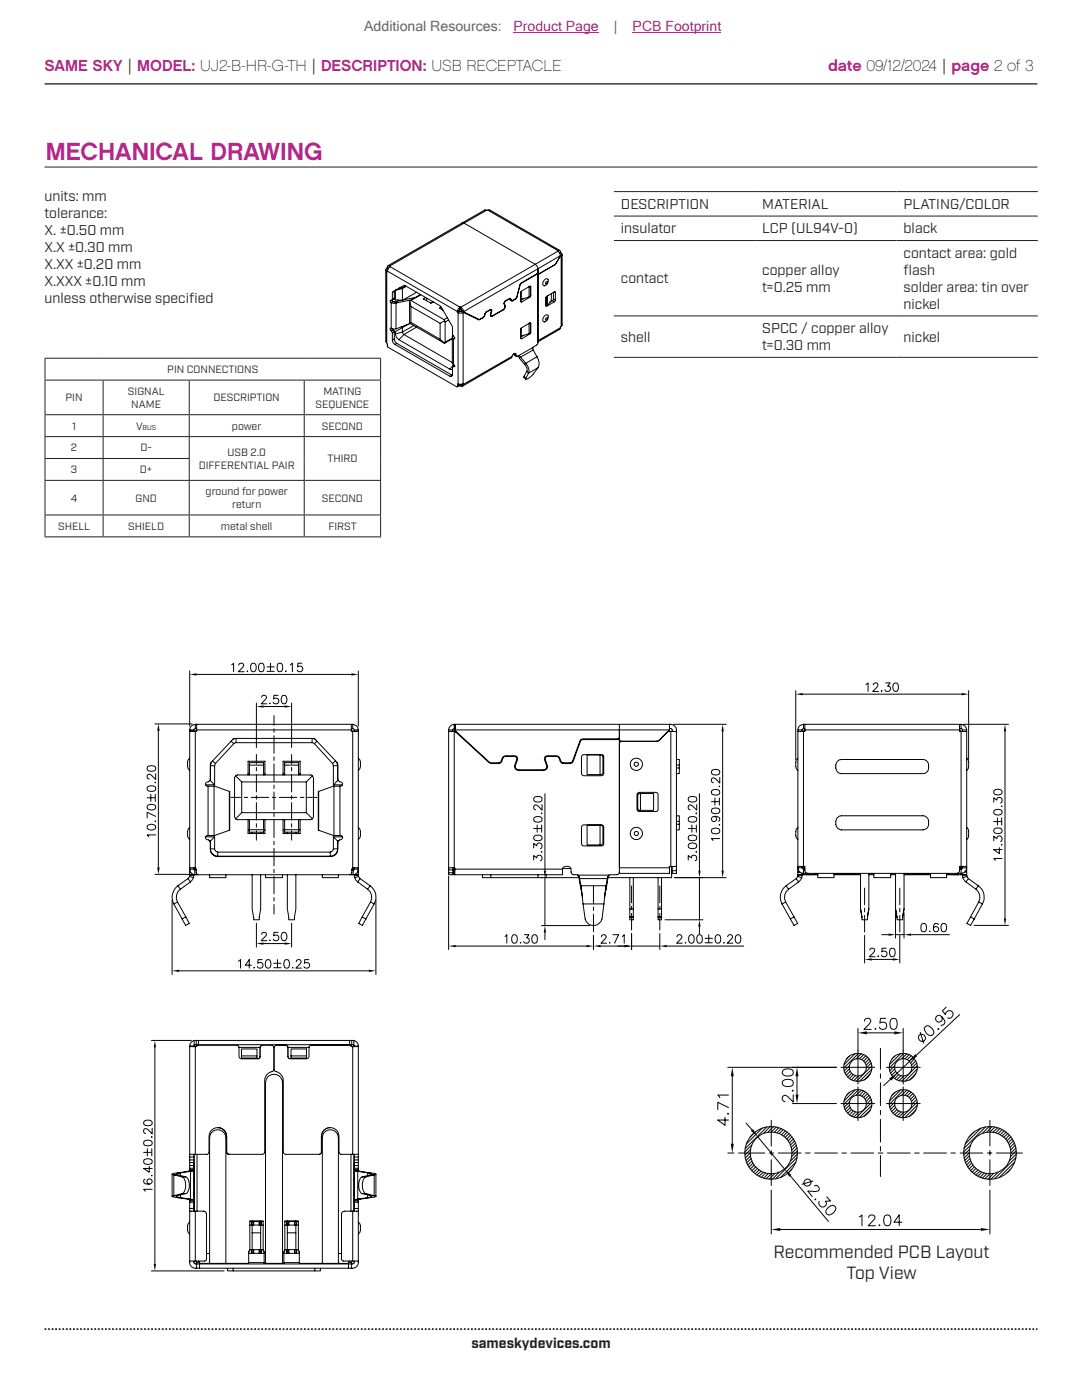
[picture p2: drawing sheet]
<svg xmlns="http://www.w3.org/2000/svg" width="216mm" height="279mm" viewBox="0 0 216 279" stroke-linecap="round" stroke-linejoin="round" font-family="sans-serif">
<defs><g id="words">
<text font-size="4.9" fill="#bd238f" x="9.1" y="31.9">MECHANICAL DRAWING</text>
<g font-size="3.5" fill="#231f20">
<text x="154.3" y="251">Recommended PCB Layout</text>
<text x="168.9" y="255.2">Top View</text>
</g>
<g font-size="3.2" fill="#bd238f">
<text x="8.9" y="14.3">SAME SKY | MODEL: UJ2-B-HR-G-TH | DESCRIPTION: USB RECEPTACLE</text>
<text x="165.2" y="14.3">date 09/12/2024 | page 2 of 3</text>
</g>
<g font-size="2.8" fill="#63676b">
<text x="72.7" y="6.1">Additional Resources:</text>
<text x="122.5" y="6.1">|</text>
</g>
<g font-size="2.8" fill="#bd238f">
<text x="102.4" y="6.1">Product Page</text>
<text x="126.2" y="6.1">PCB Footprint</text>
</g>
<g font-size="2.8" fill="#231f20">
<text x="8.9" y="40.2">units: mm</text>
<text x="123.9" y="41.7">DESCRIPTION</text>
<text x="152.1" y="41.7">MATERIAL</text>
<text x="180.3" y="41.7">PLATING/COLOR</text>
<text x="8.9" y="43.6">tolerance:</text>
<text x="8.9" y="47">X. ±0.50 mm</text>
<text x="123.9" y="46.6">insulator</text>
<text x="152.1" y="46.6">LCP (UL94V-0)</text>
<text x="180.3" y="46.6">black</text>
<text x="8.9" y="50.4">X.X ±0.30 mm</text>
<text x="8.9" y="53.8">X.XX ±0.20 mm</text>
<text x="180.3" y="51.5">contact area: gold</text>
<text x="8.9" y="57.1">X.XXX ±0.10 mm</text>
<text x="123.9" y="56.6">contact</text>
<text x="152.1" y="54.9">copper alloy</text>
<text x="152.1" y="58.2">t=0.25 mm</text>
<text x="180.3" y="54.9">f</text>
<text x="180.3" y="54.9">lash</text>
<text x="180.3" y="58.2">solder area: tin over</text>
<text x="8.9" y="60.5">unless otherwise specif</text>
<text x="37.7" y="60.5">ied</text>
<text x="180.3" y="61.6">nickel</text>
<text x="123.9" y="68.2">shell</text>
<text x="152.1" y="66.5">SPCC / copper alloy</text>
<text x="152.1" y="69.9">t=0.30 mm</text>
<text x="180.3" y="68.2">nickel</text>
<text x="94.1" y="269">sameskydevices.com</text>
</g>
<g font-size="2.1" fill="#231f20">
<text x="33.4" y="74.4">PIN CONNECTIONS</text>
<text x="13.1" y="80.1">PIN</text>
<text x="25.5" y="78.8">SIGNAL</text>
<text x="26.2" y="81.4">NAME</text>
<text x="42.6" y="80.1">DESCRIPTION</text>
<text x="63" y="81.4">SEQUENCE</text>
<text x="64.5" y="78.8">MATING</text>
<text x="14.4" y="85.7">1</text>
<text x="27.1" y="85.7">V</text>
<text x="46.3" y="85.7">power</text>
<text x="64.2" y="85.7">SECOND</text>
<text x="14.1" y="94.5">3</text>
<text x="14.1" y="90.1">2</text>
<text x="27.9" y="94.5">D+</text>
<text x="28" y="90.1">D-</text>
<text x="39.6" y="93.5">DIFFERENTIAL PAIR</text>
<text x="45.4" y="91">USB 2.0</text>
<text x="65.3" y="92.3">THIRD</text>
<text x="14.1" y="100.1">4</text>
<text x="27" y="100.1">GND</text>
<text x="41" y="98.8">ground for power</text>
<text x="46.3" y="101.4">return</text>
<text x="64.2" y="100.1">SECOND</text>
<text x="11.6" y="105.7">SHELL</text>
<text x="25.6" y="105.7">SHIELD</text>
<text x="44.1" y="105.7">metal shell</text>
<text x="65.5" y="105.7">FIRST</text>
</g>
<text font-size="1.4" fill="#231f20" x="28.5" y="85.7">BUS</text>
</g></defs>
<path d="M8.9 16.7h198.1" fill="none" stroke="#231f20" stroke-width=".26"/>
<path d="M8.9 265.3h198.1" fill="none" stroke="#231f20" stroke-width=".35" stroke-dasharray=".4 .4 .4 .4 .4 .4" stroke-dashoffset=".7" stroke-linecap="butt"/>
<path d="M8.9 33.3h198.1M122.5 38.2h84.6M122.5 43.1h84.6M122.5 48h84.6M122.5 63h84.6M122.5 71.3h84.6" fill="none" stroke="#231f20" stroke-width=".2"/>
<path d="M175.9 186.5h1.4M178.7 182.2v5M178.7 186.5h1.7M180.4 182.2v5M181.8 186.5h7.7" fill="none" stroke="#040503" stroke-width=".2"/>
<g fill="#040503">
<path d="M177.3 186.3l1.4 .2-1.4 .3z"/>
<path d="M180.4 186.5l1.4-.2v.5z"/>
</g>
<g fill="none" stroke="#040503" stroke-width=".2">
<path d="M172.5 177.2v3.4M179.5 177.2v3.4M172.5 181.2v.8M172.5 182.7v3.3M172.5 186.7v5.5M173.9 191.5h4.3M179.5 181.2v.8M179.5 182.7v3.3M179.5 186.7v5.5M184 184.4a.56 .56 0 0 1 .8 .2 .84 .84 0 0 1-.5 1.4l-.3-.1a1.32 1.32 0 0 1 0-1.5zM185.5 185.8v.2zM187.2 184.5a.5 .5 0 0 0-.4-.2 .5 .5 0 0 0-.5 .3 .98 .98 0 0 0 .4 1.4 .53 .53 0 0 0 .6-.5 .53 .53 0 0 0-.5-.6 .53 .53 0 0 0-.5 .5"/>
<path d="M188 184.4a.56 .56 0 0 1 .8 .2 .84 .84 0 0 1-.5 1.4l-.3-.1a1.32 1.32 0 0 1 0-1.5z"/>
</g>
<g fill="#040503">
<path d="M178.2 191.2l1.3 .3-1.3 .2z"/>
<path d="M172.5 191.5l1.4-.3v.5z"/>
</g>
<path d="M158.8 137.8v13.8M160.2 138.5h31.7M193.3 137.8v13.8M173.6 189.6l.3-.4 .5 .1 .1 .2-.2 .6-.8 .8h1.1M175.1 190.9l.2-.2v.2zM176.8 189.2h-.8v.8a.59 .59 0 0 1 .8-.1 .59 .59 0 0 1-.1 .9 .59 .59 0 0 1-.8-.2M177.7 189.3a.57 .57 0 0 1 .8 .2 .88 .88 0 0 1-.5 1.4 1.12 1.12 0 0 1-.3-1.6z" fill="none" stroke="#040503" stroke-width=".2"/>
<g fill="#040503">
<path d="M191.9 138.3l1.4 .2-1.4 .3z"/>
<path d="M158.8 138.5l1.4-.2v.5z"/>
</g>
<path d="M172.8 136.6l.4-.3v1.7M174.3 136.7l.1-.3 .5-.1 .2 .1 .1 .4-1.1 1.2h1.2M175.9 137.8v.2zM176.7 136.3h.9l-.5 .7a.55 .55 0 0 1 .6 .5 .55 .55 0 0 1-.5 .5 .55 .55 0 0 1-.6-.4M178.4 136.4a.53 .53 0 0 1 .8 .2 .89 .89 0 0 1-.5 1.4 1.05 1.05 0 0 1-.3-1.6zM192.2 144.6h9M200.5 146v37.3M194.4 184.7h6.8" fill="none" stroke="#040503" stroke-width=".2"/>
<g fill="#040503">
<path d="M200.3 183.3h.5l-.3 1.4z"/>
<path d="M200.5 144.6l.3 1.4h-.5z"/>
</g>
<g fill="none" stroke="#040503" stroke-width=".2">
<path d="M159.2 151.3a2.01 2.01 0 0 0 0 2.5M159.2 146v-.3h.9v.3M160.3 146h-1.1v26.9h1.1M160.3 144.6v.8h.3M160.3 145.4l-.2 .3M160.3 144.6a1.12 1.12 0 0 0-1.1 1.1M160.3 144.6h.3M160.5 145.7l-.3 .3M160.6 145.7v-1.1h30.9v1.1M160.6 145.6l-.1 .1 .1 .2M167.1 151.9l.4-.2 .4-.1h16.3a1.42 1.42 0 0 1 1 2.1l-.6 .6-.4 .1h-16.3a1.46 1.46 0 0 1-.8-2.5zM191.5 144.6h.3"/>
<path d="M191.5 145.6l.1 .1M191.6 145.7l.2 .3M191.6 145.7l-.1 .2M191.8 146h1.1v26.9h-1.1M191.8 144.6v.8h-.3M191.8 144.6a1.22 1.22 0 0 1 1.1 1.4M191.8 145.4l.2 .3M192.9 151.3a2.23 2.23 0 0 1 .3 2.1l-.3 .4M192.9 145.7h-.9v.3M198.4 157.8a1 1 0 0 1 1.6 .2v.2a.96 .96 0 0 1-1.7 0zM156.9 176.8a2.84 2.84 0 0 0-.9 3.6M157.4 177.5a1.97 1.97 0 0 0-.6 2.5"/>
<path d="M158.9 175.3l-2 1.5 .5 .7M159.2 174.9l-.3 .4 .5 .7M159.2 165.1a1.95 1.95 0 0 0 0 2.5M159.2 174v.6h.9M159.2 174.6l.9 .1M159.2 172.9v1.1M159.2 174.7v.2M159.2 174h.4M159.4 176l-2 1.5M160 175.2l-.6 .8M160.1 174.7l-.1 .5-.8-.3M160.1 174.5l.3 .1"/>
<path d="M160.1 172.9v.3l.2 .1M160.1 174.3v.4M160.2 172.9l.2 .1M160.3 173.5l-.2-.3h-.9a1.06 1.06 0 0 0 1.1 1.1M160.3 174.3h30.6M160.3 173.3l.2 .2M160.3 174.3l.1 .3M160.3 173v.3M160.6 172.9l-.2 .1 .2 .3M160.6 172.9h-.3v-26.9h.3v-.3h30.9v.3h.3v26.9h-.3l-.1 1.1-.5 .3M160.6 172.9l.1 1.1 .5 .3M160.6 173.5h-.3v.8"/>
<path d="M160.9 174.6h2.3M162.6 174.3v.2M163.1 174.3v.2l-2.7 .1M163.1 174.5h.1M163.2 174.3v.9h3.2v-.9M166.4 174.6h5.3M166.6 174.3v.2h.4M166.6 174.5h-.2M167 174.3v.2M167.1 163.2l.4-.3 .4-.1h16.3a1.44 1.44 0 0 1 1.1 1.4 1.44 1.44 0 0 1-1.1 1.4h-16.3a1.46 1.46 0 0 1-.8-2.4zM171.7 174.3v7.1l.3 1.7M171.7 174.4l-4.7 .1"/>
<path d="M173.4 174.3v7.1l-.3 2.2h-1.1v-.5M173.4 174.3h.4M173.4 174.6h1M173.8 174.3h.1M174.2 174.3h-.4M174.2 174.3h.2M174.4 174.3v.9h3.3v-.9M177.7 174.3h.2M177.7 174.6h1M177.9 174.3h.4M178.3 174.3h.4M178.3 174.3h.1"/>
<path d="M178.7 174.3v7.1l.3 1.7M180.4 174.3v7.1l-.3 2.2h-1.1v-.5M180.4 174.4l4.7 .1M180.4 174.6h5.3M185.1 174.3v.2M185.5 174.3v.2h-.4M185.5 174.5h.2M185.7 174.3v.9h3.2v-.9M188.9 174.6h2.3M188.9 174.5h.1M189 174.3v.2h.4M189.4 174.5l2.3 .1"/>
<path d="M189.4 174.3v.2M191.5 173.5h.3v.8h-.9M191.5 172.9l.2 .1 .1-.1M191.7 173l-.2 .3M191.8 173.3l-.2 .2M191.8 173v.3M192 172.9v.5l-.2 .1M192 174.6l.9 .1M192 174.7l.1 .5 .8-.3M192 174.5l-.3 .1M192.1 175.2l.6 .8M192.5 174h.4"/>
<path d="M192.9 165.1a2.18 2.18 0 0 1 .3 2.1l-.3 .4M192.9 173.2a1.12 1.12 0 0 1-1.1 1.1l-.1 .3M192.9 173.2v1.4h-.9v-.3M192.9 173.2l-1.1 .1M192.9 172.9v.3M192.9 174.6v.1M192.9 174.7v.2M192.9 174.9l.3 .4M193.2 175.3l2 1.5-.5 .7-2-1.5M193.2 175.3l-.5 .7M194.7 177.5a2.01 2.01 0 0 1 .6 2.5M195.2 176.8a2.73 2.73 0 0 1 .8 3.6"/>
<path d="M198.3 167.8v-.9l.6 .5a.56 .56 0 0 1 .9-.5 .56 .56 0 0 1-.2 1M198.3 160.1v-.9l.6 .5a.56 .56 0 0 1 .9-.4 .56 .56 0 0 1-.2 1M198.3 164h1.4M198.4 165.5a1.07 1.07 0 0 1 1.6 .2v.2a.88 .88 0 0 1-1.4 .4 .57 .57 0 0 1-.2-.8zM198.4 161.8a1.32 1.32 0 0 1 1.5 0 .56 .56 0 0 1-.3 .8 .84 .84 0 0 1-1.3-.6zM199 163.2v1.5M199.4 169.2v1.2l-1.1-.8h1.7M199.9 168.5v.2zM199.9 160.8v.2zM199.9 163.2v1.5M200 171.3h-1.7l.3 .4M156 180.4l1.7 3 .7-.4"/>
<path d="M156.8 180l2.4 4.3-.8 .4-.7-1.3M156.8 180l-.8 .4M171.7 181.4l.3 1.7M173.4 181.4l-.3 1.7M178.7 181.4l.3 1.7M180.4 181.4l-.3 1.7M193.7 183l-.8 1.3 .8 .4 .7-1.3M195.3 180l-1.6 3 .7 .4M195.3 180l.7 .4M196 180.4l-1.6 3M30.2 207.6h8M30.9 209v43.2"/>
<path d="M30.2 253.6h14.5"/>
</g>
<g fill="#040503">
<path d="M30.9 207.6l.2 1.4h-.4z"/>
<path d="M30.7 252.2h.4l-.2 1.4z"/>
</g>
<g fill="none" stroke="#040503" stroke-width=".2">
<path d="M37.9 133.9v11M39.2 134.6h30.9M71.5 133.9v11M37.9 208.9h1.1v21.5h-1.1zM38.7 208.8v.1M38.7 208.6v.2h-.8M38.7 207.6a1.16 1.16 0 0 0-.8 1.3M38.9 208.9l.3-.1-.2 .1M39.2 207.6v.9h.4M39.2 208.8l.4-.2h7.7l.4 .2v.2M39.2 208.5v.2M39.5 208.5l-.4 .3"/>
<path d="M39.6 208.6l-.4 .2M39.6 207.6h30.2v.9h-30.2zM39.6 207.6h-.9v1l.5-.1M47.7 209v1.9l.4 .4 3.6-.1 .2-.3v-1.9M47.7 209h4.2M48.2 209.3h3.1v1.4h-3.1zM48.2 210.7v.5h3.1v-.5M51.9 209l.4-.4h1.9l.2 .1 .2 .3M51.9 209v1.9l-.2 .3-.2 .1M53.7 214.7a1.71 1.71 0 0 1 2.7 1.4v36h-3.4v-36l.3-1zM54.6 209h.1M54.6 209v4.4l-.1 .4a1.95 1.95 0 0 0-1.7 1.9l-.1 14.4-.3 .3h-6.8"/>
<path d="M54.7 209v4.4l.2 .4a1.95 1.95 0 0 1 1.6 1.9l.1 14.4 .4 .3 6.9-.1 .3-.4v-3.1M57 208.6l.3 .1 .2 .3M57 208.6h.1M57 208.6h-1.9l-.4 .4M57 208.6l.5 .4M57.5 209v1.9l.1 .3 .3 .1 3.5-.1 .3-.3v-1.9M57.5 209h4.2M57.5 209v1.9l.4 .4M58.1 209.3h3.1v1.9h-3.1zM58.1 210.7h3.1M69.8 208.6l.3 .2M69.8 207.6h.8v1l-.4-.1"/>
<path d="M69.9 208.5l.3 .3M70.1 208.8l-.3-.2h-7.7l-.4 .2v.2M70.1 208.5v.2M70.2 207.6v.9h-.4M70.4 208.9h1.1v21.5h-1.1zM70.4 208.9l-.3-.1 .4 .1M70.6 208.6l.1 .2h.8M70.6 207.6a1.14 1.14 0 0 1 .9 1.2M70.7 208.8v.1M71.5 208.8v.1M28.7 230h1.4M28.7 231.5a1.12 1.12 0 0 1 1.7 .2v.2a.94 .94 0 0 1-1.4 .4 .57 .57 0 0 1-.3-.8z"/>
<path d="M28.7 227.8a1.38 1.38 0 0 1 1.6 0 .54 .54 0 0 1-.3 .8 .84 .84 0 0 1-1.3-.5zM28.7 223.8a1.05 1.05 0 0 1 1.7 .2v.2a1 1 0 0 1-1.7 0zM28.9 235.3a.48 .48 0 0 0-.2 .7 .96 .96 0 0 0 1.7-.3 .53 .53 0 0 0-.6-.4 .53 .53 0 0 0-.5 .5 .53 .53 0 0 0 .5 .5M29.4 229.3v1.4M29.8 232.8v1.2l-1.1-.8h1.7M30.3 234.5v.2zM30.3 226.8v.2zM30.3 229.3v1.4M30.4 237.4h-1.7l.3 .3M30.4 225.2v1.1l-1.2-1.1-.4 .1-.1 .2v.5l.4 .2M34.3 234.3v4.5M34.7 234.5l1.6 .4a2.33 2.33 0 0 1 0 3.3l-1.6 .4z"/>
<path d="M35.4 238.6l-.2 .1v.1l.8 .2M35.5 239l2.5 .3M35.5 234.1l2-.3a.99 .99 0 0 0 1.2-.4v6.3l-.1-.3M35.5 239h.5M36 234.1l-1.7 .2 2.8 .6M36 234.1l-.8 .2v.1l.2 .1M36 234.1l2-.3v5.5M36 239l2 .3M36 234.1v.5M36 238.5v.5M36.3 234.9h.8a2.33 2.33 0 0 1 0 3.3M36.3 238.2h.8"/>
<path d="M37.1 238.2l-2.8 .6 1.2 .2M37.5 239.3l.3 .1M37.8 239.4h.8M37.8 239.4l.1 .3M37.9 230.4v.5h.8M37.9 230.9v.6M37.9 239.7v.2h.8M37.9 232.6v.5M37.9 239.9v1.3M37.9 239.7h.8v2M37.9 233.4l-.1 .2M37.9 232.6h.8"/>
<path d="M38 239.3l.6 .1M38.6 233.7l-1.1 .1M38.7 231.5h-.8v.5M38.7 230.4v3h-.8M38.7 233.1h-.8v.3M38.7 232h-.8v.6M38.7 238.1h.1M38.7 238.4h.1M38.7 230.4v11.3M38.7 235.3v.2M39.3 230.4v11.3M42.5 225.8a1.63 1.63 0 0 1 1.7-.2 1.63 1.63 0 0 1 .9 1.5v25h-3.3v-25l.3-1z"/>
<path d="M43.4 225a1.78 1.78 0 0 1 1.8 1.8v3.1M45.2 229.9l.1 .2 .3 .3M45.2 229.9v-3.1a1.76 1.76 0 0 0-1.7-1.8 1.76 1.76 0 0 0-1.8 1.8v3.3l-.4 .3h-2.3M45.6 230.3v.1M64.1 229.9v-3.1a1.76 1.76 0 0 1 1.8-1.8 1.76 1.76 0 0 1 1.7 1.8v3.1l.2 .4 2.6 .1M64.1 229.9v.2l-.4 .3M64.1 229.9h.1M64.1 226.8h.1M64.6 226.1a1.63 1.63 0 0 1 1.8-.6 1.63 1.63 0 0 1 1.1 1.6v25h-3.2v-25zM65.9 225a1.71 1.71 0 0 0-1.7 1.8M70 230.4v11.3M70.6 230.4v11.3"/>
<path d="M70.6 238.1h.1M70.6 238.4h.1M70.6 235.3l.1 .2M70.7 231.5h.8v.5M70.7 230.4v3h.8M70.7 239.7h.8v.2h-.8zM70.7 233.1h.8v.3M70.7 232.6h.8v.5M70.7 232h.8v.6M70.7 239.9v1.8M70.8 233.7l.6 .1v5.5l-.6 .1M70.8 233.7l-.1-.3v6.3l.1-.3"/>
<path d="M70.8 233.7l1 .1M71.5 230.4v.5h-.8M71.5 230.9v.6M71.5 239.9v1.3M71.5 233.4v.2M71.5 239.4v.3M71.8 239.3l-1 .1M72.3 234.9a2.33 2.33 0 0 0 0 3.3h.7M72.3 238.2l1.6 .4 1.1 .1-.5 .2-1.1 .1M72.3 234.9h.7M72.7 235l2-.5v4.1l-1.7-.4a2.45 2.45 0 0 1-.3-3.2zM73.4 234.1l1.1 .1 .5 .2-1.1 .1-1.6 .4"/>
<path d="M73.4 234.1l.7 .2 .1 .1-.3 .1M73.4 239l-2 .3 2.5-.3M73.4 234.1l-2-.3 2.5 .3M73.4 234.1v.5M73.4 238.5v.5M73.9 238.6l.3 .1-.1 .1-.7 .2M75 234.3v4.5M37.9 243.9a1.8 1.8 0 0 0 0 2.4M37.9 241.7v10h1.1M37.9 251.7a1.2 1.2 0 0 0 1.3 1.4M37.9 241.7h1.1M38.7 251.7l.1 .5h1"/>
<path d="M38.7 241.2h-.8v.5M39 241.7h1.7l.2 .1 .3 .5v9l-.2 .3-2 .1zM39.2 251.7v1.4h.6M39.2 252h.6M39.6 251.7l.3 .4h1.9M39.8 252.2h29.7v.9h-29.7zM41.2 250.2h.6M45.1 252.1h4.5v-2.4h.3v-6.1h2.6v6.1h.2v2.4h.3M45.4 253.1v.5h1.1v-.5M49.6 249.7v.4h.6M49.6 252h3.1M49.9 243.8h.7"/>
<path d="M49.9 244.5h.3M49.9 249.4h.7M50.2 243.8v.7h.1v5.6h.3M50.2 249.4v.7h.1M50.3 243.6v.9h.3M50.3 246h1.7v4.1h-.3v-.7h.8M50.6 243.8v.7M50.6 249.4v.7M50.6 243.8h1.1v.7h-1.1zM50.6 249.4h1.1v.7h-1.1zM51.7 243.8h.8M52 243.6v.9h-.3v-.7"/>
<path d="M52.2 243.8v.7h-.2v1.5M52.2 249.4v.7h-.2M52.2 244.5h.3M52.7 249.7v.4h-.5M56.4 252.1h.2v-2.4h.2v-6.1h2.7v6.1h.2v2.4h4.6M56.6 249.7v.4h1v-.7h-.3v.7M56.6 252h3.1M56.8 243.8h.8M56.8 244.5h.4M56.8 249.4h.4M57.2 243.8v.7h.1v4.9h-.1v.7M57.3 243.6v.9h.3v-.7"/>
<path d="M57.3 246h1.7v3.4h.2v.7M57.6 243.8h1.2v.7h-1.2zM57.6 249.4h1.2v.7h-1.2zM58.8 243.8h.7M59 243.6v.9h-.2v-.7M59.2 243.8v.7h-.2v1.5M59.2 249.4h.3M59.2 244.5h.3M59.7 249.7v.4h-.9v-.7h.2v.7M62.8 253.1v.5h-16.3M63.9 253.1v.5h-1.1M67.5 250.2h.6"/>
<path d="M69.6 252h.5M69.7 251.7l-.2 .4h-2M70.1 251.7v1.4h-.6M70.4 251.7h1.1M70.7 251.7l-.1 .5h-1.1M70.7 241.2h.8M71.5 243.9a1.81 1.81 0 0 1 0 2.4M71.5 241.2v.5h-2.8l-.3 .1-.3 .5v9l.3 .3 .2 .1h1.8v-10M71.5 241.7v10.3a1.16 1.16 0 0 1-1.4 1.1"/>
</g>
<g fill="#040503">
<path d="M70.1 134.4l1.4 .2-1.4 .2z"/>
<path d="M37.8 134.6l1.4-.2v.4z"/>
</g>
<g fill="none" stroke="#040503" stroke-width=".2">
<path d="M46.2 132.7l.4-.3v1.7M47.7 132.7l.3-.3h.3l.3 .3-.2 .5-.8 .9h1.1M49.3 133.9v.2zM50.2 132.4a.57 .57 0 0 1 .8 .3 .88 .88 0 0 1-.5 1.4 1.12 1.12 0 0 1-.3-1.7zM51.8 132.4a.56 .56 0 0 1 .8 .3 .89 .89 0 0 1-.5 1.4 .94 .94 0 0 1-.4-1.4zM53.3 133.1h1.4M53.3 134h1.4M54 132.4v1.4M55.5 132.4a.57 .57 0 0 1 .8 .3 .88 .88 0 0 1-.5 1.4 1.12 1.12 0 0 1-.3-1.7zM57 133.9v.2zM57.9 132.7l.4-.3v1.7M60.2 132.4h-.7l-.1 .7a.59 .59 0 0 1 .9 0 .59 .59 0 0 1-.1 .9 .59 .59 0 0 1-.9-.3"/>
<path d="M30.9 144.5h7.5M31.6 145.9v27.2M30.9 174.5h7.3"/>
</g>
<g fill="#040503">
<path d="M31.4 173.1h.5l-.3 1.4z"/>
<path d="M31.6 144.5l.3 1.4h-.5z"/>
</g>
<g fill="none" stroke="#040503" stroke-width=".2">
<path d="M29.4 159.2h1.4M29.4 157.1a1.12 1.12 0 0 1 1.7 .2v.2a1 1 0 0 1-1.7 0zM29.4 153a1.38 1.38 0 0 1 1.6 0 .56 .56 0 0 1-.3 .9 .89 .89 0 0 1-1.3-.6zM30.1 158.5v1.4M30.9 156.2h.2zM31 158.5v1.4M31.1 154.4v1.1l-.9-.8-.5-.2-.3 .2v.4l.1 .3 .3 .1M54.7 142.8v1.9M54.7 145.4v.7M54.7 146.8v3.5M54.7 151v.8M54.7 152.5v3.5"/>
<path d="M54.7 156.7v.7M54.7 158.1v3.5M29.4 164.8a1.05 1.05 0 0 1 1.7 .2v.2a.96 .96 0 0 1-1.7 0zM29.4 160.8a1.12 1.12 0 0 1 1.7 .2l-.1 .4a1.05 1.05 0 0 1-1.6-.3zM31 163.8v.2zM31.1 166.6h-1.7l.3 .4M31.1 162.9l-1.7-.8v1.1M34.3 179.7v14.8M54.7 162.3v.7M54.7 163.7v3.5M54.7 167.9v.7M54.7 169.3v3.5"/>
<path d="M54.7 173.5v.7M54.7 174.9v3.5M54.7 179.1v.7M75 179.6v14.9M35.7 193.8h37.9M54.7 180.5v1.9"/>
</g>
<g fill="#040503">
<path d="M34.3 193.8l1.4-.3v.5z"/>
<path d="M73.6 193.5l1.4 .3-1.4 .2z"/>
</g>
<g fill="none" stroke="#040503" stroke-width=".2">
<path d="M37.9 146h1.1v27.3l-1.1-.1zM37.9 151.3a1.85 1.85 0 0 0 0 2.5M37.9 145.7v.3M38.7 145.7v.2h-.8M38.7 145.9v.1M39 146h.2v-.3h30.9v.3h.3v27.3l-.2 .1a1.12 1.12 0 0 1-.2 1.1h-30.6a1.12 1.12 0 0 1-.3-1.1l-.1-.1M39 144.6v.8h.2M39 145.4l-.3 .3h-.8M39.2 144.6h30.9v1.1M39.2 144.6a1.24 1.24 0 0 0-1.3 1.1M39.2 145.6l-.3 .4M39.2 144.6v1.1"/>
<path d="M51.2 140.3v8.9M52.6 141h4.2M58.2 140.3v8.9M70.1 145.6l.4 .4M70.1 144.6h.3M70.4 146h1.1v27.2l-1.1 .1M70.4 144.6v.8h-.3M70.4 145.4l.3 .3h.8M70.4 144.6a1.12 1.12 0 0 1 1.1 1.1M70.7 145.7v.2h.8v-.2M71.5 151.3a1.85 1.85 0 0 1 0 2.5M71.5 145.9v.1"/>
<path d="M35.5 176.8a2.84 2.84 0 0 0-.8 3.6l.7-.4M36 177.5a1.97 1.97 0 0 0-.6 2.5M37.5 175.3l-2 1.5 .5 .7 2-1.5M37.8 174.9l-.3 .4 .5 .7M37.9 165.1a1.81 1.81 0 0 0 0 2.5M37.9 173.2v1.5M37.9 174.7l-.1 .2M37.9 174h.1M38.6 175.2l-.6 .8M38.7 173.5v-.3l.3 .3M38.7 173.5h-.8a1.12 1.12 0 0 0 1 1.1M38.7 173.5l.2 .2"/>
<path d="M38.7 174.5l-.8 .1M38.7 174.6l-.8 .1M38.7 174.7l-.1 .5-.8-.3M39 173.5h.2M39 173.5v.2M39.2 173.7h-.3v.9h.6M39.2 174.4v.2M41.8 174.6v.6h3.3v-.6M50.3 174.6v6.8l.3 2.2h1.1l.3-2.2v-6.8M53 174.6v.6h3.4v-.6M57.3 174.6v6.8l.3 2.2h1.2l.2-2.2v-6.8M64.3 174.6v.6h3.2v-.6"/>
<path d="M70.1 174.4v.2M70.2 173.5h.2M70.2 173.7h.2M70.4 173.5l.3-.3v.3h.8a1.05 1.05 0 0 1-1 1.1M70.4 173.7h.1v.9h-.6M70.4 173.5v.2M70.7 173.5l-.2 .2M70.7 174.5l.8 .1M70.7 174.6l.8 .1M70.7 174.7l.1 .5M70.8 175.2l.6 .8M71.3 174h.2"/>
<path d="M71.4 176l2 1.5 .5-.7M71.5 165.1a1.81 1.81 0 0 1 0 2.5M71.5 174.7v.2l-.7 .3M71.5 173.2v1.5M71.5 174.9l.3 .4M71.8 175.3l-.4 .7M71.8 175.3l2.1 1.5M73.4 177.5a1.97 1.97 0 0 1 .5 2.5M73.9 176.8a2.73 2.73 0 0 1 .8 3.6l-.8-.4M34.7 180.4l1.6 3 .8-.4M35.4 180l1.7 3M37.1 183l.7 1.3-.8 .4-.7-1.3"/>
<path d="M47.6 191.9l.4-.4v1.7M50.2 192.6h-1.2l.7-1.1v1.7M50.6 193.1h.2zM52.3 191.5h-.8l-.1 .7a.59 .59 0 0 1 .9 0 .59 .59 0 0 1-.1 .9 .59 .59 0 0 1-.8-.2M53.2 191.6l.4-.1a1 1 0 0 1 0 1.7l-.4-.1a1.22 1.22 0 0 1 0-1.5zM54.6 192.2h1.5M54.6 193.1h1.5M55.4 191.5v1.5M56.9 191.6a.54 .54 0 0 1 .8 .3 .83 .83 0 0 1-.6 1.3 1.12 1.12 0 0 1-.2-1.6zM58.4 193.1v.1zM59.1 191.9a.52 .52 0 0 1 .8-.3l.2 .3-.1 .3-1 1h1.2M61.6 191.5h-.8l-.1 .7a.59 .59 0 0 1 .9 0 .59 .59 0 0 1-.1 .9 .59 .59 0 0 1-.8-.2"/>
<path d="M72.3 183l-.7 1.3 .7 .4 .7-1.3M73.9 180l-1.6 3 .7 .4M74.7 180.4l-1.7 3"/>
</g>
<g fill="#040503">
<path d="M51.2 141l1.4-.2v.4z"/>
<path d="M56.8 140.8l1.4 .2-1.4 .2z"/>
</g>
<g fill="none" stroke="#040503" stroke-width=".2">
<path d="M52.2 139.1l.2-.3h.4l.3 .1 .1 .4-1.1 1.2h1.1M55.5 138.8h-.8l-.1 .7a.59 .59 0 0 1 .9 0 .59 .59 0 0 1-.1 .9 .59 .59 0 0 1-.9-.3M56.4 138.8a.53 .53 0 0 1 .7 .3 .89 .89 0 0 1-.5 1.4 1.05 1.05 0 0 1-.2-1.7zM41 156.6h1.8M41.5 156.9h1.2v9.8h-1.2M41.9 155.8h.1M42 152.8h.8v3.8l-.8-.8zM42.1 152.2l-.1 .6M42.4 151.8l.6 .6M42.7 156.9l3.1 1v7.8l-3.1 1M43 152.4l-.2 .4M45.8 157.9v7.8"/>
<path d="M46.1 159.1h1.9M46.1 147.9l.5 .5M46.5 147.6l.3-.2h15.9l4.6 4.8 .1 .3v2.9a.71 .71 0 0 0 .7 .7l.2 .2a.42 .42 0 0 1 0 .4 .42 .42 0 0 1-.5 .2v9.8a.46 .46 0 0 1 .6 .5 .46 .46 0 0 1-.6 .4l-.4 .4a3.1 3.1 0 0 1-.6 2.7l-.8 .2h-22.6a1.41 1.41 0 0 1-1.4-1.3v-1.4a.79 .79 0 0 0-.8-.7l-.1-.1a.42 .42 0 0 1 0-.5 .42 .42 0 0 1 .4-.2v-9.8a.47 .47 0 0 1-.5-.5 .47 .47 0 0 1 .6-.4l.4-.6v-2.9l.1-.3zM46.5 147.5l.6-.1v.8h15.2v-.8l.6 .1M46.6 148.4l-3.6 4M47 154.8l1.2 1.3h12.9M47 154.8l.4-.1h14.6l.4 .1M47 154.8l-.2 .4v7.8l.2 .4 1.2-1.2M47.1 148.2l-.5 .2M48.2 156.1v6.1h12.9M48.7 159.1h.7M49.5 154.4h.3"/>
<path d="M49.5 154.7v-2.8h3.4v2.8M49.8 152.7v-.5h2.8v.5h-2.8v2M50.1 159.1h3.5M51.2 150.6v1.9M51.2 153.2v.7M51.2 154.5v3.6M51.2 158.8v.7M52.6 152.7v2M52.6 154.4h.3M53.9 140.3v.2zM54.3 159.1h.7M55.7 159.1h3.5"/>
<path d="M56.5 154.4h.3M56.5 154.7v-2.8h3.4v2.8M56.8 152.7v-.5h2.8v2.5M58.2 150.6v1.9M58.2 153.2v.7M58.2 154.5v3.6M58.2 158.8v.7M59.6 152.7h-2.8v2M59.6 154.4h.3M59.9 159.1h.8M61.3 159.1h2M62.3 148.2l.4 .2"/>
<path d="M62.4 154.8l.1 .4v7.8l-.1 .4-1.3-1.2v-6.1zM62.7 148.4l3.7 4M63.2 147.9l-.5 .5M63.6 157.9v7.8M66.4 152.4l.1 .4M66.5 156.6h1.8M66.5 152.8v3.8M66.6 156.9l-3 1v7.8l2.9 1h1.3M66.9 151.8l-.5 .6M67.2 152.2l.2 .6h-.9M67.4 152.8v3l-.9 .8M67.4 155.8h.1"/>
<path d="M67.8 156.9h-1.2v9.8M41 167h1.8M41.9 167.9h.1M42 169.4a1.41 1.41 0 0 0 1.4 1.5M42.8 167v2.4h-.8v-1.5zM42.8 169.4l.1 .3 .5 .4M43.4 170.1v.8h22.5M43.4 170.1h22.5M47 163.4l.4 .2h14.6l.4-.2M49.5 165.6h.3M49.5 163.6v2.8h3.4v-2.8M49.8 163.6v2"/>
<path d="M50.3 166.1v.3M51.2 160.2v3.5M51.2 164.4v.7M51.2 165.8v1.9M52 166.1v.3M52.6 163.6v2h-2.8v.5h2.8v-.5M52.6 165.6h.3M56.5 165.6h.3M56.5 163.6v2.8h3.4v-2.8M56.8 163.6v2M57.3 166.1v.3M58.2 160.2v3.5"/>
<path d="M58.2 164.4v.7M58.2 165.8v1.9M59 166.1v.3M59.6 163.6v2h-2.8v.5h2.8v-.5M59.6 165.6h.3M65.9 170.1v.8M66.5 167l.9 .9v1.5h-.9zM66.5 169.4l-.1 .3-.5 .4M66.5 167h1.8M67.4 169.4a1.41 1.41 0 0 1-1.5 1.5M67.4 167.9h.1M51.2 184.3v4.7"/>
<path d="M52.6 188.3h4.2M58.2 184.3v4.7"/>
</g>
<g fill="#040503">
<path d="M56.8 188.1l1.4 .2-1.4 .2z"/>
<path d="M51.2 188.3l1.4-.2v.4z"/>
</g>
<g fill="none" stroke="#040503" stroke-width=".2">
<path d="M52.2 186.5l.3-.4h.3l.4 .3-.1 .3-1 1h1.1M53.9 187.6v.1zM55.5 186.1h-.8l-.1 .7a.6 .6 0 0 1 .9 0 .6 .6 0 0 1-.1 .8 .6 .6 0 0 1-.9-.2M56.4 186.1a.53 .53 0 0 1 .7 .3 .78 .78 0 0 1 .1 .9 .78 .78 0 0 1-.8 .4 1.16 1.16 0 0 1 0-1.6zM171.2 216.9v6.7M171.2 205.2v4.6M173 206.1h5.4M175.7 209.2v4.2M175.7 214.3v.9M175.7 216.1v4.5M180.2 205.2v4.6M147.4 230.1h5.2"/>
<path d="M153.5 230.1h.9M153.9 223.6v5.1M153.9 229.6v1M153.9 231.5v5.1M155.3 230.1h4.5M160.7 230.1h1M162.6 230.1h4.5M167.8 220.2h6.7M168 230.1h.9M169.8 230.1h4.5M175.2 230.1h1M175.7 221.6v.9"/>
<path d="M175.7 223.4v4.5M175.7 228.8v.9M175.7 230.6v4.2M177.1 230.1h4.5M182.5 230.1h.9M184.3 230.1h4.5M189.7 230.1h.9M191.6 230.1h4.5M197 230.1h.9M197.5 223.6v5.1M197.5 229.6v1M197.5 231.5v5.1"/>
<path d="M198.8 230.1h5.2"/>
<circle cx="171.2" cy="213" r="2.82"/>
<circle cx="171.2" cy="213" r="1.73"/>
<circle cx="180.2" cy="213" r="2.82"/>
<circle cx="180.2" cy="213" r="1.73"/>
<circle cx="153.9" cy="230.1" r="4.2"/>
<circle cx="153.9" cy="230.1" r="5.3"/>
<circle cx="171.2" cy="220.3" r="2.81"/>
<circle cx="171.2" cy="220.3" r="1.71"/>
<circle cx="180.3" cy="220.3" r="2.81"/>
<circle cx="180.3" cy="220.3" r="1.71"/>
<circle cx="197.5" cy="230.1" r="4.2"/>
<circle cx="197.6" cy="230.1" r="5.3"/>
</g>
<g fill="#040503">
<path d="M178.4 205.8l1.8 .3-1.8 .3z"/>
<path d="M171.2 206.1l1.8-.3v.6z"/>
</g>
<path d="M158.1 213h8.8M159 214.8v3.6M172.5 203.8l.2-.5 .6-.1a.54 .54 0 0 1 .3 .9l-1.2 1.3h1.4M174.6 205.3l.1-.1 .1 .1zM176.7 203.2h-1l-.1 1a.76 .76 0 0 1 1.1 0 .76 .76 0 0 1-.1 1.1 .76 .76 0 0 1-1.1-.3M177.9 203.3a.74 .74 0 0 1 1 .3 1.94 1.94 0 0 1-.2 1.7 .7 .7 0 0 1-1-.3 1.85 1.85 0 0 1 .2-1.7zM158.1 220.2h8.8" fill="none" stroke="#040503" stroke-width=".2"/>
<g fill="#040503">
<path d="M159 213l.3 1.8h-.6z"/>
<path d="M158.7 218.4h.6l-.3 1.8z"/>
</g>
<path d="M145.2 213h21.7M146.1 214.8v13.5M156.2 215.7a1.69 1.69 0 0 1 2 0 .74 .74 0 0 1-.3 1 1.81 1.81 0 0 1-1.7-.2l-.1-.3zM156.2 213.6a1.69 1.69 0 0 1 2 0 .72 .72 0 0 1-.3 1.1 1.48 1.48 0 0 1-1.8-.5zM158.2 217.5l.1 .2-.1 .1-.1-.1zM158.3 218.5v1.4l-1.1-1a.63 .63 0 0 0-1-.1l-.1 .2a.68 .68 0 0 0 .4 .8h.1M145.2 230.1h1.3" fill="none" stroke="#040503" stroke-width=".2"/>
<g fill="#040503">
<path d="M145.8 228.3h.6l-.3 1.8z"/>
<path d="M146.1 213l.3 1.8h-.6z"/>
</g>
<path d="M145.4 218.5h-2.2l.4 .5M177.7 215.4l-1.4 1.2M181.5 211.8l-2.5 2.4M191.5 202.5l-8.7 8.1M144.7 223v1.6l-1.5-1.1h2.2M145.3 222.2l.1 .1-.1 .1zM145.4 221l-2.2-1v1.4" fill="none" stroke="#040503" stroke-width=".2"/>
<g fill="#040503">
<path d="M177.4 215.2l1.6-1-1.1 1.5z"/>
<path d="M182.6 210.4l.4 .4-1.5 1z"/>
</g>
<g fill="none" stroke="#040503" stroke-width=".2">
<path d="M183.6 206l.7 2.2M184.6 205l.2-.2a.99 .99 0 0 1 1.3 .5l.2 .5a.67 .67 0 0 1-.2 .7 .67 .67 0 0 1-.7 .1 1.9 1.9 0 0 1-1-1.3zM187.2 205.3h.1v.1h-.1zM187.9 202.9a.67 .67 0 0 1-.3 1 .67 .67 0 0 1-.9-.5 .67 .67 0 0 1 .8-.8 1.87 1.87 0 0 1 1 1.5 .61 .61 0 0 1-.8 .5M188.8 201l-.8 .7 .6 .8a.77 .77 0 0 1 .9-.8 .77 .77 0 0 1 .7 .9 .77 .77 0 0 1-1.1 .5M148.9 224.1l1.2 1.4M151.2 226.9l5.3 6.4M157.7 234.7l7.6 9.1"/>
<circle cx="183.9" cy="207.1" r=".72"/>
</g>
<g fill="#040503">
<path d="M149.8 225.7l.5-.4 .9 1.6z"/>
<path d="M156.5 233.3l1.4 1.2-.4 .3z"/>
</g>
<g fill="none" stroke="#040503" stroke-width=".2">
<path d="M153.9 237.5v8.8M162.2 235.7l-2.2 .6M162.5 236.7l.5-.1a.67 .67 0 0 1 .4 1l-.8 .2-1.4-.1 .9 1.1M162.6 239.3h.2v.1h-.2zM165 238.8l.7 .9h-1a.74 .74 0 0 1-.4 1.2 .74 .74 0 0 1-.9-.8l.1-.3M197.5 237.5v8.8M155.7 245.4h40M165.2 241a.94 .94 0 0 1 1.5-.1 1.23 1.23 0 0 1-1 1.5 .68 .68 0 0 1-.7-.2 .68 .68 0 0 1-.1-.7z"/>
<circle cx="161.1" cy="236" r=".71"/>
</g>
<g fill="#040503">
<path d="M153.9 245.4l1.8-.3v.6z"/>
<path d="M195.7 245.1l1.8 .3-1.8 .3z"/>
</g>
<g fill="none" stroke="#040503" stroke-width=".2">
<path d="M139.6 158.4v15.4M134.5 175.2h5.8M139.6 175.2v8.4M132.7 183.6h7.6M139.6 185v1.4M167.8 213h6.7M169.5 210.8l-.6 .5M169.5 212.7l-1 1M169.5 213.3l-.9 .9M169.5 218l-.6 .6M169.5 219.9l-1 1.1M169.7 213.8l-.8 .8"/>
<path d="M169.9 214.2l-.7 .8M170.2 214.5l-.7 .8M170.6 210.3l-2.2 2.2M170.6 217.5l-2.2 2.2M170.7 214.7l-.8 .8M171.2 209.7v6.7M171.3 214.7l-1 1M171.3 217.4l-2.9 3M171.3 210.2l-2.9 3M171.9 210.3l-1.1 1M171.9 217.5l-1.1 1M172.3 210.5l-.8 .8"/>
<path d="M172.3 217.7l-.8 .9M172.7 217.9l-.7 .8M172.7 210.7l-.7 .8M173.1 211l-.8 .8M173.1 218.2l-.8 .8M173.4 211.3l-.8 .8M173.4 218.6l-.8 .7M173.7 211.7l-.9 .9M173.7 214.3l-1.3 1.3M173.7 218.9l-.9 .9M173.8 212.2l-.9 .9M173.8 219.4l-.9 1"/>
<path d="M174 212.7l-3.2 3.1M174 213.4l-2.5 2.4M174 219.9l-3.2 3.1M176.9 213h6.7M178.5 212.7l-1 1M178.5 213.3l-.8 .9M178.5 219.9l-1 1.1M178.6 210.8l-.6 .5M178.6 218l-.6 .6M178.7 213.8l-.8 .8M179 214.2l-.8 .8M179.3 214.5l-.8 .8"/>
<path d="M179.7 210.3l-2.2 2.2M179.7 217.5l-2.2 2.2M179.8 214.7l-.9 .8M180.2 209.7v6.7M180.2 216.9v6.7M180.4 210.2l-3 3M180.4 214.7l-1 1M180.4 217.4l-3 3M181 210.3l-1.1 1M181 217.5l-1.1 1M181.4 210.5l-.8 .8M181.4 217.7l-.8 .9"/>
<path d="M181.8 210.7l-.8 .8M181.8 217.9l-.8 .8M182.2 211l-.8 .8M182.2 218.2l-.8 .8M182.5 211.3l-.8 .8M182.5 218.6l-.8 .7M182.7 211.7l-.8 .9M182.7 218.9l-.8 .9M182.8 214.3l-1.3 1.3M182.9 212.2l-.9 .9M182.9 219.4l-.9 1M183 212.7l-3.1 3.1"/>
<path d="M183 213.4l-2.4 2.4M183 219.9l-3.1 3.1M149.7 230.1l-1 1M149.8 229.4l-1.1 1.1M149.8 230.7l-.9 .9M149.9 231.2l-.9 .9M150 228.5l-1.4 1.4M150.1 231.7l-.9 .8M150.3 232.2l-.8 .7M150.5 232.5l-.8 .8M150.8 225.9l-1.1 1M150.8 232.9l-.8 .8"/>
<path d="M151.1 233.2l-.7 .8M151.5 233.5l-.8 .8M151.8 233.8l-.7 .7M152.1 225.1l-3.2 3.2M152.3 234l-.8 .7M152.7 234.1l-.8 .8M153 224.9l-4.3 4.3M153.3 234.2l-.9 .9M153.7 224.8l-1.4 1.4M153.9 234.3l-1 .9M154.3 224.8l-1.1 1.2M154.6 234.2l-1.2 1.1"/>
<path d="M154.9 224.9l-1 1M155.4 225.1l-.9 .9M155.5 234l-1.4 1.3M155.9 225.2l-.9 .9M156.3 225.4l-.8 .8M156.7 225.7l-.8 .8M157.1 225.9l-.8 .8M157.4 226.2l-.7 .8M157.7 226.5l-.7 .8M158 226.9l-.7 .8M158 233.4l-.9 .8M158.3 227.3l-.8 .8"/>
<path d="M158.5 227.7l-.8 .8M158.7 228.1l-.8 .9M158.8 231.9l-3.1 3.1M158.9 228.6l-.9 .9M159 229.1l-1 1M159 231l-4.2 4.2M159.1 229.7l-1.1 1.1M159.1 230.3l-1.4 1.4M169.5 220.6l-.9 .8M169.7 221l-.8 .8M169.9 221.4l-.7 .8M170.2 221.7l-.7 .8"/>
<path d="M170.7 221.9l-.8 .8M171.3 222l-1 .9M173.7 221.5l-1.3 1.3M174 220.6l-2.5 2.4M176.9 220.2h6.7M178.5 220.6l-.8 .8M178.7 221l-.8 .8M179 221.4l-.8 .8M179.3 221.7l-.8 .8M179.8 221.9l-.9 .8M180.4 222l-1 .9M182.8 221.5l-1.3 1.3"/>
<path d="M183 220.6l-2.4 2.4M193.4 230.1l-1 1M193.4 230.7l-.9 .9M193.4 229.4l-1.1 1.1M193.5 231.2l-.8 .9M193.7 228.5l-1.4 1.4M193.7 231.7l-.8 .8M193.9 232.2l-.8 .7M194.1 232.5l-.7 .8M194.4 225.9l-1.1 1M194.4 232.9l-.7 .8M194.7 233.2l-.7 .8"/>
<path d="M195.1 233.5l-.8 .8M195.5 233.8l-.8 .7M195.8 225.1l-3.2 3.2M195.9 234l-.8 .7M196.4 234.1l-.8 .8M196.6 224.9l-4.3 4.3M196.9 234.2l-.9 .9M197.4 224.8l-1.4 1.4M197.5 234.3l-1 .9M198 224.8l-1.1 1.2M198.2 234.2l-1.1 1.1M198.5 224.9l-1 1"/>
<path d="M199.1 225.1l-1 .9M199.2 234l-1.5 1.3M199.5 225.2l-.8 .9M200 225.4l-.8 .8M200.4 225.7l-.8 .8M200.8 225.9l-.8 .8M201.1 226.2l-.8 .8M201.4 226.5l-.7 .8M201.7 233.4l-.9 .8M201.7 226.9l-.8 .8M202 227.3l-.8 .8M202.2 227.7l-.8 .8"/>
<path d="M202.4 228.1l-.8 .9M202.5 231.9l-3.2 3.1M202.6 228.6l-.9 .9M202.7 229.1l-1 1M202.7 231l-4.2 4.2M202.8 229.7l-1.1 1.1M202.8 230.3l-1.4 1.4M171.4 242.9l.6-.4v2.1M173.3 243l.2-.4a.7 .7 0 0 1 1.1 .3l-.1 .4-1.3 1.3h1.5M175.4 244.5h.2l-.1 .1zM176.6 242.6a.72 .72 0 0 1 1.1 .3 1.81 1.81 0 0 1-.2 1.6 .72 .72 0 0 1-1.1-.3 1.81 1.81 0 0 1 .2-1.6zM180 243.9h-1.6l1-1.4v2.1"/>
</g>
<g fill="#040503">
<path d="M139.6 183.6l.2 1.4h-.5z"/>
<path d="M139.3 173.8h.5l-.2 1.4z"/>
</g>
<g fill="none" stroke="#040503" stroke-width=".2">
<path d="M134.4 144.6h10.5M137.4 159.2a1.38 1.38 0 0 1 1.5 0 .54 .54 0 0 1-.2 .8 .84 .84 0 0 1-1.4-.6zM144.2 146v27.8M134.7 175.2h10.2M137.3 171.6v-.8l.7 .4a.55 .55 0 0 1 .9-.4 .55 .55 0 0 1-.2 1M137.3 165.4h1.5M137.4 168.5a1.05 1.05 0 0 1 1.6 .2v.2a1 1 0 0 1-1.7 0zM137.4 166.9a1.12 1.12 0 0 1 1.6 .2v.2a.94 .94 0 0 1-1.4 .4 .57 .57 0 0 1-.2-.8zM137.4 163.2a1.38 1.38 0 0 1 1.5 0 .54 .54 0 0 1-.2 .8 .84 .84 0 0 1-1.4-.5zM138.1 164.7v1.4M138.8 170h.2zM138.8 162.3l.1-.1 .1 .1z"/>
<path d="M138.9 164.7v1.4M139 160.6v1.1l-.8-.8-.6-.3-.3 .4v.3l.4 .3"/>
</g>
<g fill="#040503">
<path d="M144 173.8h.4l-.2 1.4z"/>
<path d="M144.2 144.6l.2 1.4h-.4z"/>
</g>
<g fill="none" stroke="#040503" stroke-width=".2">
<path d="M142 160h1.4M142 157.8a1.3 1.3 0 0 1 1.5 0 .56 .56 0 0 1-.2 .8 .84 .84 0 0 1-1.3-.5zM142 153.8a1 1 0 0 1 1.6 .2v.2a.96 .96 0 0 1-1.6 0zM142.7 159.3v1.4M143.5 156.9h.1zM143.5 159.3v1.4M143.6 155.2v1.1l-.8-.8-.5-.3-.3 .3v.4l.3 .3M89.5 174.9v14.6M118.4 176.8v3.5M126 176.8v3.4M131.7 176.8v3.4M142 165.5a1.07 1.07 0 0 1 1.6 .2v.2a.88 .88 0 0 1-1.3 .4 .57 .57 0 0 1-.3-.8z"/>
<path d="M142 161.5a1.07 1.07 0 0 1 1.6 .2v.2a.88 .88 0 0 1-1.3 .4 .57 .57 0 0 1-.3-.8zM142.5 162.9a.52 .52 0 0 1 .5 .7 .52 .52 0 0 1-.8 .3 .52 .52 0 0 1 0-.9 .81 .81 0 0 1 1-.1 .81 .81 0 0 1 .3 .9l-.1 .1M143.5 164.5v.2zM143.6 167.4h-1.6l.3 .3M90.9 188.8h26.1M118.4 181v.7M118.4 182.4v3.6M118.4 186.7v2.8M126 180.9v.7M126 182.3v3.3M131.7 180.9v.7M131.7 182.3v3.3"/>
</g>
<g fill="#040503">
<path d="M117 188.6l1.4 .2-1.4 .2z"/>
<path d="M89.5 188.8l1.4-.2v.4z"/>
</g>
<path d="M100.7 186.9l.4-.4v1.7M102.3 186.7a.5 .5 0 0 1 .8 .2 1.11 1.11 0 0 1-.3 1.3h-.2a1.08 1.08 0 0 1-.3-1.5zM103.8 188.2h.2zM104.6 186.5h.9l-.4 .7a.56 .56 0 0 1 .4 .9 .56 .56 0 0 1-1-.2M106.3 186.7a.51 .51 0 0 1 .9 .2 .83 .83 0 0 1-.6 1.3 1.08 1.08 0 0 1-.3-1.5zM118.4 186.7v2.8M119.8 188.8h4.8M126 186.3v3.2" fill="none" stroke="#040503" stroke-width=".2"/>
<g fill="#040503">
<path d="M118.4 188.8l1.4-.2v.4z"/>
<path d="M124.6 188.6l1.4 .2-1.4 .2z"/>
</g>
<path d="M120 187l.3-.5h.3l.4 .4-.3 .5-.8 .8h1.1M121.7 188.1v.1zM122.3 186.5h1.1l-.8 1.7M123.2 188.8h1.4M124.2 186.9l.4-.4v1.7M126 186.3v3.2M126 188.8h5.7M131.7 186.3v3.2M133 188.8h15.4" fill="none" stroke="#040503" stroke-width=".2"/>
<g fill="#040503">
<path d="M124.6 188.6l1.4 .2-1.4 .2z"/>
<path d="M131.7 188.8l1.3-.2v.4z"/>
</g>
<g fill="none" stroke="#040503" stroke-width=".2">
<path d="M89.5 146h1.1M89.5 146v27.3l1.1-.1M89.5 145.7h.9v.3h-.9M89.5 145.7v.3M90.6 144.6h.2v.8h-.2zM90.6 145.4l-.2 .3M90.6 144.6a1.19 1.19 0 0 0-1.1 1.1M90.8 145.7h32.8v1.3l-.2 .4h-7.1l-.4 .2-1.8 4.6h-2l-.7-1.2-2.2-.2a.59 .59 0 0 0-.5 .9l.4 1.1a.63 .63 0 0 1-.6 .8h-5.1a.63 .63 0 0 1-.6-.8l.5-1.1a.59 .59 0 0 0-.6-.9l-2.2 .2-.7 1.2h-1.8l-.3-.1zM91.1 146l-.2 .1M91.1 146.1v.1M108.7 158.4v15.4M116.1 150.8l.4-.2h3.8l.2 .4-.1 3.6-.4 .2-3.7-.1-.3-.3z"/>
<path d="M117.1 150.6h2.6v4h-2.6zM119.7 150.6h.3l.3 .3v3.4l-.3 .3h-.3M123.6 144.6h-32.8v1.1l-.3 .3M123.7 148.2l.3-.3h7.3l2-1.9h.6v26.9h-.3v.3h-10zM127.2 158.4l.3-.3 3.6 .1 .2 .4v3.2l-.4 .2-3.6-.1-.2-.4zM127.5 158.4h2.9v3.3h-2.9l-.2-.2v-2.9zM127.8 158.4v3.3M132 147.2v.1M133.2 146.1h.1M133.6 145.7l-2.3 2.2h-7.3M133.6 145.7h-10v1.8l.4 .4M133.6 144.6h-10v1.1"/>
<path d="M133.6 145.4l.4 .1 .1 .5M133.6 144.6a1.24 1.24 0 0 1 1.4 1.4M133.6 144.6v1.1M133.9 146h1.1M135 146v26.9h-1.1M135 152.7h.6v.6h-.6M135 151.6h.6v1.1M135.6 153.3v1.1h-.6M89.5 173.6v1h.9v-.4M90.4 173.6v.6h-.9M90.4 173.2v.4h-.9v-.3M90.5 173.6l.1 .1"/>
<path d="M90.5 173.7v.9h.1M90.5 173.6h.3M90.5 173.5v.1M90.8 173.7h-.2v.9h.2M90.8 173.5h-.3h.3v1.1M96.3 174.6v.6h12.7M97.9 174.6v.6M107.3 174.6v.6M108 175.2h.3M108.7 175.2v9.5M109 174.6v.6M112.2 173.5v1.1h-21.4"/>
<path d="M112.2 173.3h1.7M115.3 174.7h6.2l-.3 .6h-5.6l.4 1.5M115.3 174.7l.3 .2 .4 2.6M115.3 174.7l.3 .5h-6.6M115.6 174.9v1.1M116 176.8l.3 3.6M116 176.8h4.9v.7M116 176.8l.2 2.2M116.1 164.8l.4-.2 3.8 .1 .2 .3-.1 3.6-.4 .2h-3.7l-.3-.4zM116.2 179h.1M119.7 164.7h-2.6v3.9h2.9l.3-.3v-3.3l-.3-.3h-.3v3.9M120.7 179h.1"/>
<path d="M120.9 177.5l.3-2.2-.7 5.1M120.9 177.5l-.2 1.5M121.3 175.2l-.1 .8M121.3 174.9v.3M123.6 174v-26.4l-7.6 .1-1.6 4.3-.3 .3-.3 .1-1.8-.1-.6-1.3h-2.2a.48 .48 0 0 0-.4 .6l.4 1.1a.75 .75 0 0 1-.7 1.1h-5.1a.79 .79 0 0 1-.7-1.1l.4-1.1a.48 .48 0 0 0-.4-.6h-2.1l-.7 1.3-1.9 .1-.4-.2-6.7-6.1-.3-.1v27.2h.2v.3h21.4l.1-.3a.97 .97 0 0 1 1.6 .3v.5l.3 .5 1.1 .2M123.6 174v.3l-.3 .2-1.8 .2-.2 .5M125.7 175.2v6.2h.7M126.4 175.2v8.4h-.7v-.5M131.3 175.2v6.2h.7M132 175.2v8.4h-.7v-.5M133.6 173.2v1.1h-10v-.3M134 172.9v2.3h-12.7"/>
<path d="M134.1 172.9v.9M134.1 173.8h.9M135 172.9v1.4h-.9v-.5M135 164.5h.6v1.1h-.6M135 163.9h.6v.6M135 162.8h.6v1.1M108 184.7h9.7M108.7 186.1v1.4M116.3 180.4l.5 3a1.74 1.74 0 0 0 1.6 1.3 1.74 1.74 0 0 0 1.7-1.3l.4-3M116.3 180.4h4.2M125.7 181.4v1.5h.7M125.7 182.9v.2h.7"/>
<path d="M131.3 181.4v1.5h.7M131.3 182.9v.2h.7M135.1 187l.3-.5h.3l.4 .4-.3 .5-.8 .8h1.1M136.7 188.2h.2zM137.7 186.7l.2-.2a.93 .93 0 0 1 .6 .8 .93 .93 0 0 1-.4 .9h-.4a1.17 1.17 0 0 1 0-1.5zM139.3 186.7a.51 .51 0 0 1 .8 .2 .83 .83 0 0 1-.6 1.3 1.08 1.08 0 0 1-.2-1.5zM140.7 187.3h1.5M140.7 188.2h1.5M141.4 186.5v1.5M143 186.7l.2-.2a.94 .94 0 0 1 .6 .8 .94 .94 0 0 1-.5 .9h-.3a1.17 1.17 0 0 1 0-1.5zM144.5 188.1v.1zM145.2 187l.3-.5h.3l.4 .4-.3 .5-.8 .8h1.1"/>
<path d="M147 186.7l.2-.2a.93 .93 0 0 1 .6 .8 .93 .93 0 0 1-.4 .9h-.4a1.17 1.17 0 0 1 0-1.5z"/>
<circle cx="127" cy="152.5" r=".43"/>
<circle cx="127" cy="152.6" r="1.23"/>
<circle cx="127" cy="166.3" r=".43"/>
<circle cx="127" cy="166.3" r="1.23"/>
</g>
<g fill="#040503">
<path d="M108.7 184.7l.3 1.4h-.5z"/>
<path d="M108.5 173.8h.5l-.3 1.4z"/>
</g>
<g fill="none" stroke="#040503" stroke-width=".2">
<path d="M77 53.9v14.2l.2 .3M77.2 53.6l-.2 .3 .2 .3 .1-.1M77.2 53.6l.2 .1M77.2 53.4l.3 .2M77.3 54.1v.2l-.1-.1v14.2l.1 .8 13.8 8 .2-.1M77.3 53.6h.1h-.2M77.7 53.3v-.2h-.3l-.2 .3 .3 .1M77.8 53.2l-.4 .4-.1 .5M77.8 53.2l14 8.1-.4 .4-.1 .5-14-8.1M78.2 59.9l.2 .3-.4 .2M78.3 59.7l.1-1.5 2.4-1.2 7 4 2.4 4.1 .1 1.6 .1 .4M78.3 59.7v.2h-.3a.23 .23 0 0 0-.2 .3 .23 .23 0 0 0 .3 .2v5.1h-.2a.33 .33 0 0 0 .2 .5"/>
<path d="M78.7 58.2v1.3l-.4 .2M78.7 59.5l-.1 .2-.4 .2M78.7 58l-.4 .4M78.9 57.9v2l-.3-.2M79.4 59.9v.2M80.1 59.9l-1.1 .3 .2 .2M80.4 57.4l-.1 .2-1.4 .4M80.4 57.4l-.8 .1M80.9 57.1l-.5 .3M81 57.1l-.6 .3M81.1 57.2l-.8 .4v2.3h-1.4M81.9 59.9l-2.9 .6v5.1l2.8-1"/>
<path d="M82 60h-.2M82 60l6.6 3.8M82.8 59.4l-2.3 .5M83.1 58.3l-2.8 1.6M83.9 58.8l-2.1 1.2M84 58.8l-2 1.2M84.9 59.4l-.4 .3 1.5 .8 .5-.2M85.2 59.5l-.1 .5M92.2 44.5h.4l-14.9 8.6 .1 .1M97.1 41.9h-.4l-19.3 11.2M97.4 41.9h.3l14 8.1M101.6 59.6l.1 .1"/>
<path d="M101.7 59.6h.1M101.8 59.5l.1 .2M101.9 59.9l.2 .1M101.9 59.9h.1M102.8 59.7h.1M103.1 59.3h.1M103.8 56.8h.1M103.9 58.2l1.8-1.1 .2 .1-.1 2-1.7 1.1-.2-.1zM103.9 56.5h.1M104.5 59.6l-.6 .3M105.6 57.2v2.1l-1.6 .4v-1.5M105.6 57.2h.2v1.8l-.2 .3"/>
<path d="M105.6 57.2l-.1 .1M105.6 59.3h.1M105.7 57.1l.2 .1M105.8 59h.1M106.8 52.8l.4 .3 .1 .5M106.8 52.8l-14.9 8.5 .4 .4 .2 .5 14.8-8.6M107.2 54.6h.1M107.3 54.5v.1M107.3 54.6l.2 .1M107.3 54.3l-.1 .3-3.2 1.9-.2 .3-.7 2.5-.2 .3-.8 .4-.2-.5h-.2l-.9 .5-.2 .3v.4l.1 .4v.4l-.2 .2-2.3 1.4a.21 .21 0 0 1-.3-.1 .21 .21 0 0 1 0-.3l.2-.6a.19 .19 0 0 0 0-.3 .19 .19 0 0 0-.2 0 2.47 2.47 0 0 0-1.5 1.5l-.8 .4-3-1.4-.7-.6M107.3 54.7h.1M107.3 53.6v1"/>
<path d="M107.5 54.7l3.2-1.8 1.3-1.8v14.1l-.2 .2-4.5 2.6v-13zM107.5 54.6v.1M108.6 55.9l.5-.3a.77 .77 0 0 1 .2 1 .77 .77 0 0 1-.9 .3l-.1-.4zM108.9 56.3l.2-.1a.26 .26 0 0 1 .1 .3 .26 .26 0 0 1-.3 .1zM108.9 59.4l.1 .1M109 59.2l1.8-1v1.9l-1.8 1zM109 59.2v.3M109.1 59.2h.1v1.7l-.1 .1-.1-.1v-1.4M109.4 58.9l-.2 .3M110 58.6v1.4l-.8 .9M110.4 58.3v1.4l.4 .2M110.4 59.7l-.2 .3"/>
<path d="M110.6 58.2l.2 .1M110.7 52.8v.1M110.9 52.6h.1M111.3 50.1l.4 .4 .1 .5M111.3 50.1h-.1l.1-.1-13.9-8.1h-.3l-4.5 2.6 14.2 8.3M111.3 50l.5 .1v.3l-.1 .1M111.3 50.1l-4.5 2.7M111.7 51.2h.1M111.8 51l-1.1 1.9-3.2 1.8M111.8 51l-4.5 2.6M111.8 50.4l.2 .1M112 50.5l.1 .4-.1 .2-.2-.1"/>
<path d="M112 50.5l-.3 .1M112.2 50.8v14.1l-.2 .3M78.1 65.5l.9 .1M78.1 60.4l.3-.2h.4l.2 .3zM78.1 66l.2 .5M78.3 66.5v1.4l.1 .5 .4 .3 11.2 6.5 .3-.4v-1.4l.1-.2M78.3 65.6l.1 .1M78.4 60.2h.1M78.4 65.7l-.4 .2M78.4 65.7l.1 .1M78.5 65.8l.2 .4-.4 .3M78.5 65.8l-.4 .2"/>
<path d="M78.6 66l.3 .2a1.63 1.63 0 0 0 .7 1.6l10.1 5.9h.4l.2-.1M78.7 66.2v1.4l-.4 .3M78.7 67.6l.1 .5 .4 .4M78.8 68.7l.4-.2 11 6.4M79 60.2h-.2M79.6 67.8l1-1 9.7 5.6M80.1 65.2l.2 .2-1.4 .8M81.5 64.7l-1.2 .7v.9l-1.4 .3M81.8 60l.2 1.2 5.8 3.3M81.8 64.5l6.9 4M81.8 60v4.5M82 61.2v3.1l5.8 3.4"/>
<path d="M82 64.3l-.2 .2M82.6 65l-2.3 1.3 .1 .3 .2 .2 2.5-1.5M86.4 60.2l-.5 .3M87.8 67.7l.9 .8M88 61.3l-.3 .2 .7 .4M88.3 61.7v.2M88.6 63.8l.1 .2M88.7 64l-.9 .5v3.2M88.7 64l.1 .3M88.8 68.3l-.1 .2M88.8 64.3v4M89.2 63.4l-.6 .4"/>
<path d="M89.5 63.9l-.7 .4M90.3 67.3v5.1l.2 .3-.1 .1M90.3 67.6l-1.6 .9M90.3 67.5l-1.5 .8M90.3 74.9l-.5 .2M90.3 67a.33 .33 0 0 0 .2 .6M90.3 67l.1 .1M90.4 67h-.1M90.4 72.8l.3 .2-.3 .2zM90.4 73l-.7 .7M90.4 67.1a.33 .33 0 0 1 .3 .2 .33 .33 0 0 1-.1 .3h-.1M90.5 67.6v5.1a.24 .24 0 0 1 .2 .2 .24 .24 0 0 1-.1 .3h-.2"/>
<path d="M90.7 67.5l-.2 .1M90.7 73l-.3 .2M90.8 67.5l-.2 .1M90.8 73.1l-.2 .1M91.4 76.6l-.1 .5M91.5 76.6l-.2 .2M91.6 61.9l-.3 .3v.1l.6 .2 .5-.1v14.2M91.6 61.9v.2M91.7 62.1h.5l3.3 1.7M91.7 76.7l-.4 .4M91.7 76.8l-.4 .4M91.8 62.2l-.2-.1-.3 .2"/>
<path d="M91.8 76.7v.3M91.8 61.2v.5h.1M91.8 61.7l-.2 .2M91.9 61.7l-.1-.5-.2 .7M92 76.7v.3M92 62.2l.6 .2M92 61.8l.5 .5M92.1 62.1h.1M92.3 76.6a.27 .27 0 0 1 .1 .4 .27 .27 0 0 1-.5 0l-.3-.1M92.4 76.6h-.9M95.2 63.6h.1M95.7 63.7v.1"/>
<path d="M96.3 63.4h.1M96.7 63h.1M96.8 62.6h.1M97 62.3h.1M97.8 61.8l.1 .1M97.9 63l.1 .1M97.9 61.8h.1M97.9 62.7h.1M98 62l.1 .1M98.1 63.1h.1M100.4 61.8h.1M100.6 60.5v.1"/>
<path d="M100.6 60.6a.88 .88 0 0 1-.1 1.2l-2.3 1.3a.28 .28 0 0 1-.3 0 .28 .28 0 0 1 0-.4l.2-.7-.1-.2-1 .5a2.04 2.04 0 0 1-1.5 1.5l-3.5-1.6-.6 .2 .1 14.2M100.7 61h.1M100.8 60.1h.1M100.8 60.1l-.2 .5M100.8 60.1l.9-.5 .2 .1 .2 .4 .8-.4 .2-.4 .7-2.5 .2-.3 3.3-1.9v13.8a1.42 1.42 0 0 1-.9 .9l-2.8 1.6M102.2 71.1l-.2 .3-9.7 5.7M102.2 60h.1M102.6 70.6v.1l.3 .3M102.6 70.7l.4 .4M102.7 70.5l.2 .2M102.9 71v-.5l-.5 .2-.2 .4-9.7 5.6-.1-.1M103.4 71l.2 .5"/>
<path d="M103.4 71h.3M103.6 70.9l-.5 .3-.2-.2M103.6 70.9l.3 .4-.3 .2 1.1 1.2M103.9 60.2l.2 .1M103.9 67.5l.2 .1M103.9 65.5l1.8-1.1 .2 .1-.1 2-1.7 1.1h-.2zM104.5 66.9l-.6 .4M104.6 75.1l-.1 .2 .4 .4M104.7 72.7a1.42 1.42 0 0 1 .4 1.4M105.1 74.1l-.5 1 .3 .4M105.1 74.1l.4 .4M105.5 74.5l-.6 1"/>
<path d="M105.6 64.6v2l-1.6 .5v-1.6M105.6 64.6h.2v1.7l-.2 .3M105.6 64.6h-.1M105.6 66.6h.1M105.7 64.4l.2 .2M105.8 66.3h.1M106.4 69.3l-.1 .2 .1 .3M107.2 71.2a2.05 2.05 0 0 1 .1 2.2M107.2 71.2l-.8-1.4-2.5 1.5a4 4 0 0 1 1.7 2.8l-.1 .4M107.2 71.2l-2.5 1.5M107.3 73.4l-1.3 1.7-.9 .6h-.2v-.2M107.3 73.4l-1.8 1.1"/>
<path d="M108.7 63l.4-.2a.77 .77 0 0 1 .2 1 .77 .77 0 0 1-.9 .3l-.1-.4zM108.9 60.9h.1M108.9 60.9l.2 .1M108.9 61l.2 .1M109 63.5l.1-.1a.26 .26 0 0 1 .1 .3 .26 .26 0 0 1-.3 .1zM110.6 60.2l-.4-.2-.5 .3M111.8 65.4l-.1 .3-4.4 2.5M106.6 159.2a1.31 1.31 0 0 1 1.5 0 .56 .56 0 0 1-.3 .8 .84 .84 0 0 1-1.3-.6zM106.5 171.6v-.8l.6 .4a.56 .56 0 0 1 .9-.4 .56 .56 0 0 1-.2 1M106.5 169.2v-.9l.6 .5a.56 .56 0 0 1 .9-.4 .56 .56 0 0 1-.2 1M106.5 165.4h1.4M106.6 166.9a1.07 1.07 0 0 1 1.6 .2v.2a.88 .88 0 0 1-1.4 .4 .57 .57 0 0 1-.2-.8z"/>
<path d="M106.6 163.2a1.31 1.31 0 0 1 1.5 0 .56 .56 0 0 1-.3 .8 .84 .84 0 0 1-1.3-.5zM107.2 164.7v1.4M108.1 169.9v.2zM108.1 162.2v.2zM108.1 164.7v1.4M108.2 160.6v1.1l-.8-.8-.6-.3-.3 .4v.3l.4 .3"/>
</g>
<g fill="none" stroke="#231f20" stroke-width=".2">
<path d="M8.9 71.5h67.1M8.9 75.9h67.1M9 71.6v4.2M9 75.9v6.8M20.6 75.9v6.8M37.8 75.9v6.8M60.7 75.9v6.8M75.9 71.6v4.2M75.9 75.9v6.8M8.9 82.8h67.1M8.9 87.1h67.1M8.9 91.5h28.9"/>
<path d="M8.9 95.9h67.1M9 82.9v4.1M9 87.2v4.2M9 91.6v4.2M9 96v6.7M20.6 82.9v4.1M20.6 87.2v4.2M20.6 91.6v4.2M20.6 96v6.7M37.8 82.9v4.1M37.8 87.2v4.2M37.8 91.6v4.2"/>
<path d="M37.8 96v6.7M60.7 82.9v4.1M60.7 87.2v8.6M60.7 96v6.7M75.9 82.9v4.1M75.9 87.2v8.6M75.9 96v6.7M8.9 102.8h67.1M8.9 107.1h67.1M9 102.9v4.2M20.6 102.9v4.2M37.8 102.9v4.2"/>
<path d="M60.7 102.9v4.2M75.9 102.9v4.2"/>
</g>
<path d="M102.4 6.5h17.1M126.2 6.5h17.7" fill="none" stroke="#bd238f" stroke-width=".2"/>
<use href="#words"/>
</svg>
